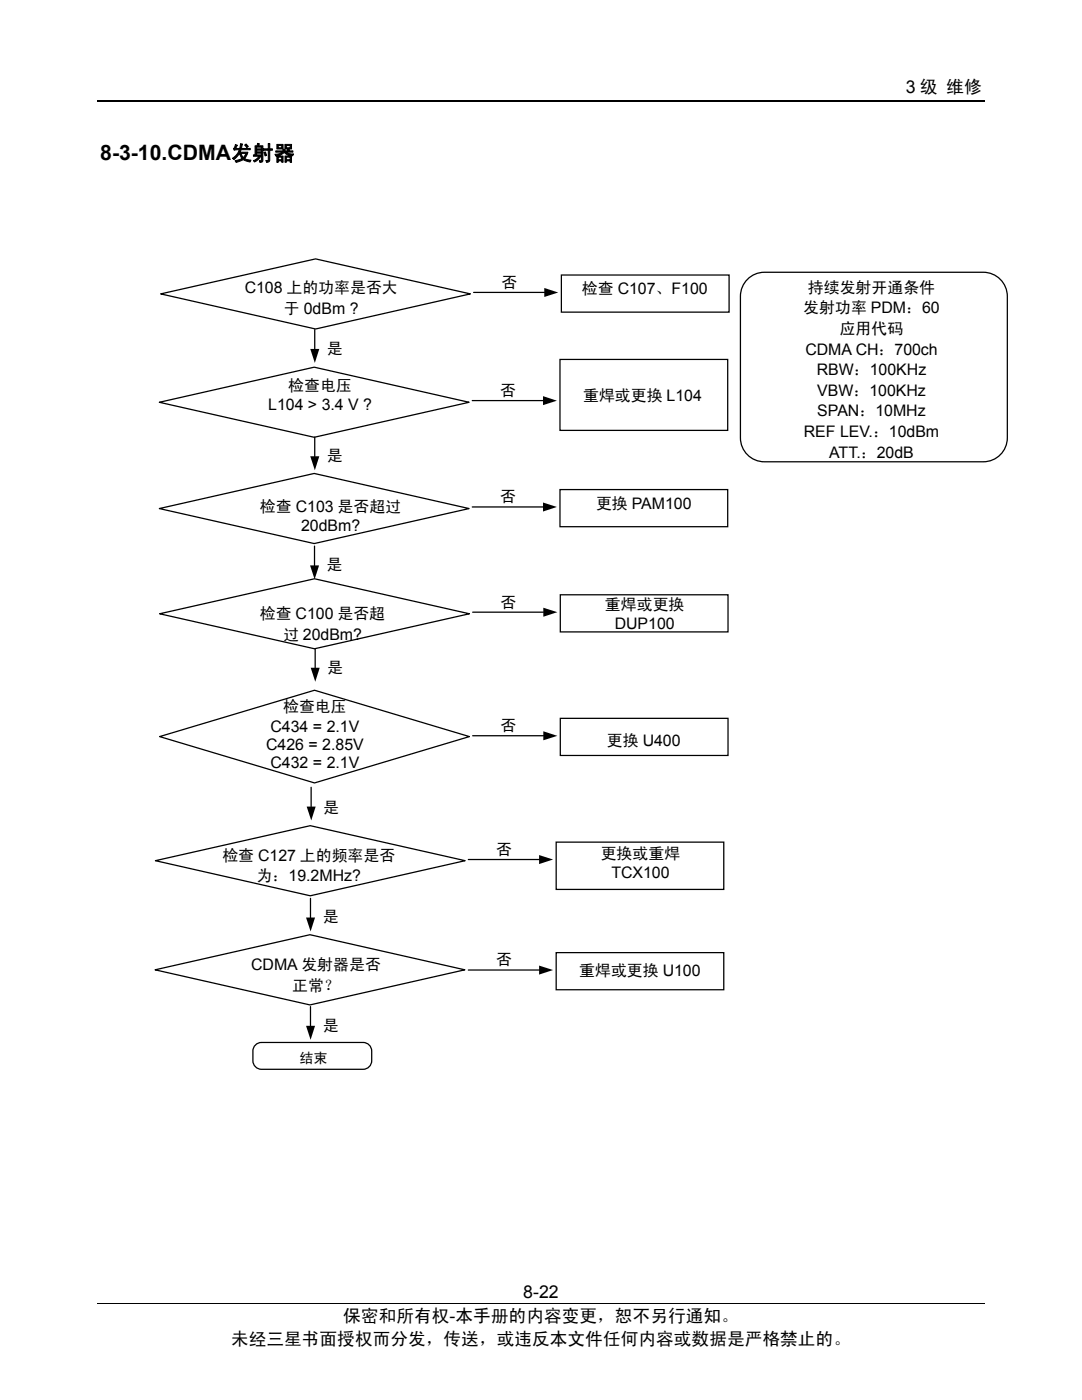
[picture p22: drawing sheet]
<svg xmlns="http://www.w3.org/2000/svg" width="216mm" height="279mm" viewBox="0 0 216 279" stroke-linecap="round" stroke-linejoin="round" font-family="sans-serif">
<defs><g id="words">
<text font-size="4.2" x="20" y="32">8-3-10.CDMA发射器</text>
<g font-size="3.5">
<text x="180.7" y="18.6">3 级 维修</text>
<text x="68.5" y="263.8">保密和所有权-本手册的内容变更，恕不另行通知。</text>
<text x="104.4" y="259">8-22</text>
<text x="46.1" y="268.4">未经三星书面授权而分发，传送，或违反本文件任何内容或数据是严格禁止的。</text>
</g>
<g font-size="3.2">
<text x="48.8" y="58.4">C108 上的功率是否大</text>
<text x="100.1" y="57.5">否</text>
<text x="116.1" y="58.6">检查 C107、F100</text>
<text x="161.2" y="58.4">持续发射开通条件</text>
<text x="56.7" y="62.6">于 0dBm ?</text>
<text x="160.3" y="62.5">发射功率 PDM：60</text>
<text x="65.2" y="70.6">是</text>
<text x="160.7" y="70.8">CDMA CH：700ch</text>
<text x="167.6" y="66.6">应用代码</text>
<text x="163" y="74.9">RBW：100KHz</text>
<text x="53.5" y="81.9">L104 &gt; 3.4 V ?</text>
<text x="57.5" y="78">检查电压</text>
<text x="99.8" y="79.1">否</text>
<text x="116.4" y="80">重焊或更换 L104</text>
<text x="163.1" y="79">VBW：100KHz</text>
<text x="163.1" y="83.1">SPAN：10MHz</text>
<text x="160.4" y="87.2">REF LEV.：10dBm</text>
<text x="65.2" y="92">是</text>
<text x="165.4" y="91.4">ATT.：20dB</text>
<text x="99.8" y="100.3">否</text>
<text x="118.9" y="101.6">更换 PAM100</text>
<text x="51.9" y="102.1">检查 C103 是否超过</text>
<text x="60.1" y="106">20dBm?</text>
<text x="65.2" y="113.8">是</text>
<text x="51.9" y="123.5">检查 C100 是否超</text>
<text x="99.9" y="121.3">否</text>
<text x="120.7" y="121.7">重焊或更换</text>
<text x="122.7" y="125.6">DUP100</text>
<text x="56.5" y="127.7">过 20dBm?</text>
<text x="65.3" y="134.2">是</text>
<text x="56.5" y="142.1">检查电压</text>
<text x="53.1" y="149.6">C426 = 2.85V</text>
<text x="54" y="146">C434 = 2.1V</text>
<text x="99.9" y="145.9">否</text>
<text x="121.1" y="148.9">更换 U400</text>
<text x="54" y="153.3">C432 = 2.1V</text>
<text x="64.5" y="162.3">是</text>
<text x="44.4" y="171.8">检查 C127 上的频率是否</text>
<text x="99" y="170.6">否</text>
<text x="119.9" y="171.3">更换或重焊</text>
<text x="51.2" y="175.9">为：19.2MHz?</text>
<text x="122" y="175.2">TCX100</text>
<text x="64.4" y="184.1">是</text>
<text x="50.1" y="193.5">CDMA 发射器是否</text>
<text x="58.3" y="197.7">正常？</text>
<text x="99" y="192.7">否</text>
<text x="115.6" y="194.8">重焊或更换 U100</text>
<text x="64.4" y="205.7">是</text>
</g>
<text font-size="2.8" x="59.7" y="212.1">结束</text>
</g></defs>
<g fill="none" stroke="#000" stroke-width=".25">
<path d="M19.5 20.1h177M32.1 58.7l30.9-7 30.9 7-30.9 7zM94.5 58.4h14.1M112 54.9h33.5v7.4h-33.5zM149.4 55.5a4.7 4.7 0 0 1 3.1-1.2h43.7a4.8 4.8 0 0 1 4.8 4.8v28.3a4.8 4.8 0 0 1-4.8 4.8h-43.7a4.8 4.8 0 0 1-4.8-4.8v-28.3a4.8 4.8 0 0 1 1.7-3.6zM62.8 65.8v3.9M94.2 79.9h14.2M111.7 71.7h33.5v14.2h-33.5zM31.8 80.3l30.9-7 30.9 7-30.9 7zM62.8 87.2v3.9M111.7 97.7h33.5v7.4h-33.5zM31.8 101.5l30.9-7 30.9 7-30.9 7z"/>
<path d="M62.8 109v3.9M94.2 101.2h14.2M111.8 118.7h33.5v7.4h-33.5zM31.9 122.5l30.9-7 30.9 7-30.9 7zM62.9 129.4v3.9M94.3 122.2h14.2M31.9 147l30.9-9.2 30.9 9.2-30.9 9.3zM62.1 157.1v3.9M94.3 146.8h14.2M111.8 143.4h33.5v7.4h-33.5zM31 171.8l30.9-7 30.9 7-30.9 7zM62 179.3v3.9"/>
<path d="M93.5 171.5h14.1M111 168.1h33.4v9.4h-33.4zM30.9 193.5l30.9-7 31 7-31 7.1zM93.5 193.6h14.1M111 190.1h33.4v7.4h-33.4zM51 208.5l.7-.4 .5-.1h20.3a1.71 1.71 0 0 1 1.7 1.8 3.3 3.3 0 0 1-.5 3.1l-.8 .4-.4 .1h-20.3a1.72 1.72 0 0 1-1.7-1.7 3.3 3.3 0 0 1 .5-3.2zM62 200.9v3.9"/>
</g>
<path d="M19.5 260.2h177" fill="none" stroke="#000" stroke-width=".2"/>
<g fill="#000">
<path d="M108.6 57.5l2.8 .9-2.8 .9zM61.9 69.6h1.8l-.9 2.8zM61.9 91.1h1.8l-.9 2.8zM108.4 79.1l2.7 .9-2.7 .9zM61.9 112.8h1.8l-.9 2.8zM108.4 100.3l2.7 .9-2.7 .9zM62 133.3h1.8l-.9 2.8zM108.4 121.3l2.8 .9-2.8 .9zM108.4 145.9l2.8 1-2.8 .8zM61.2 161h1.8l-.9 2.7zM107.6 170.6l2.8 .9-2.8 .9zM61.1 183.1h1.8l-.9 2.8z"/>
<path d="M107.6 192.7l2.8 .9-2.8 .9zM61.1 204.7h1.8l-.9 2.8z"/>
</g>
<use href="#words"/>
</svg>
